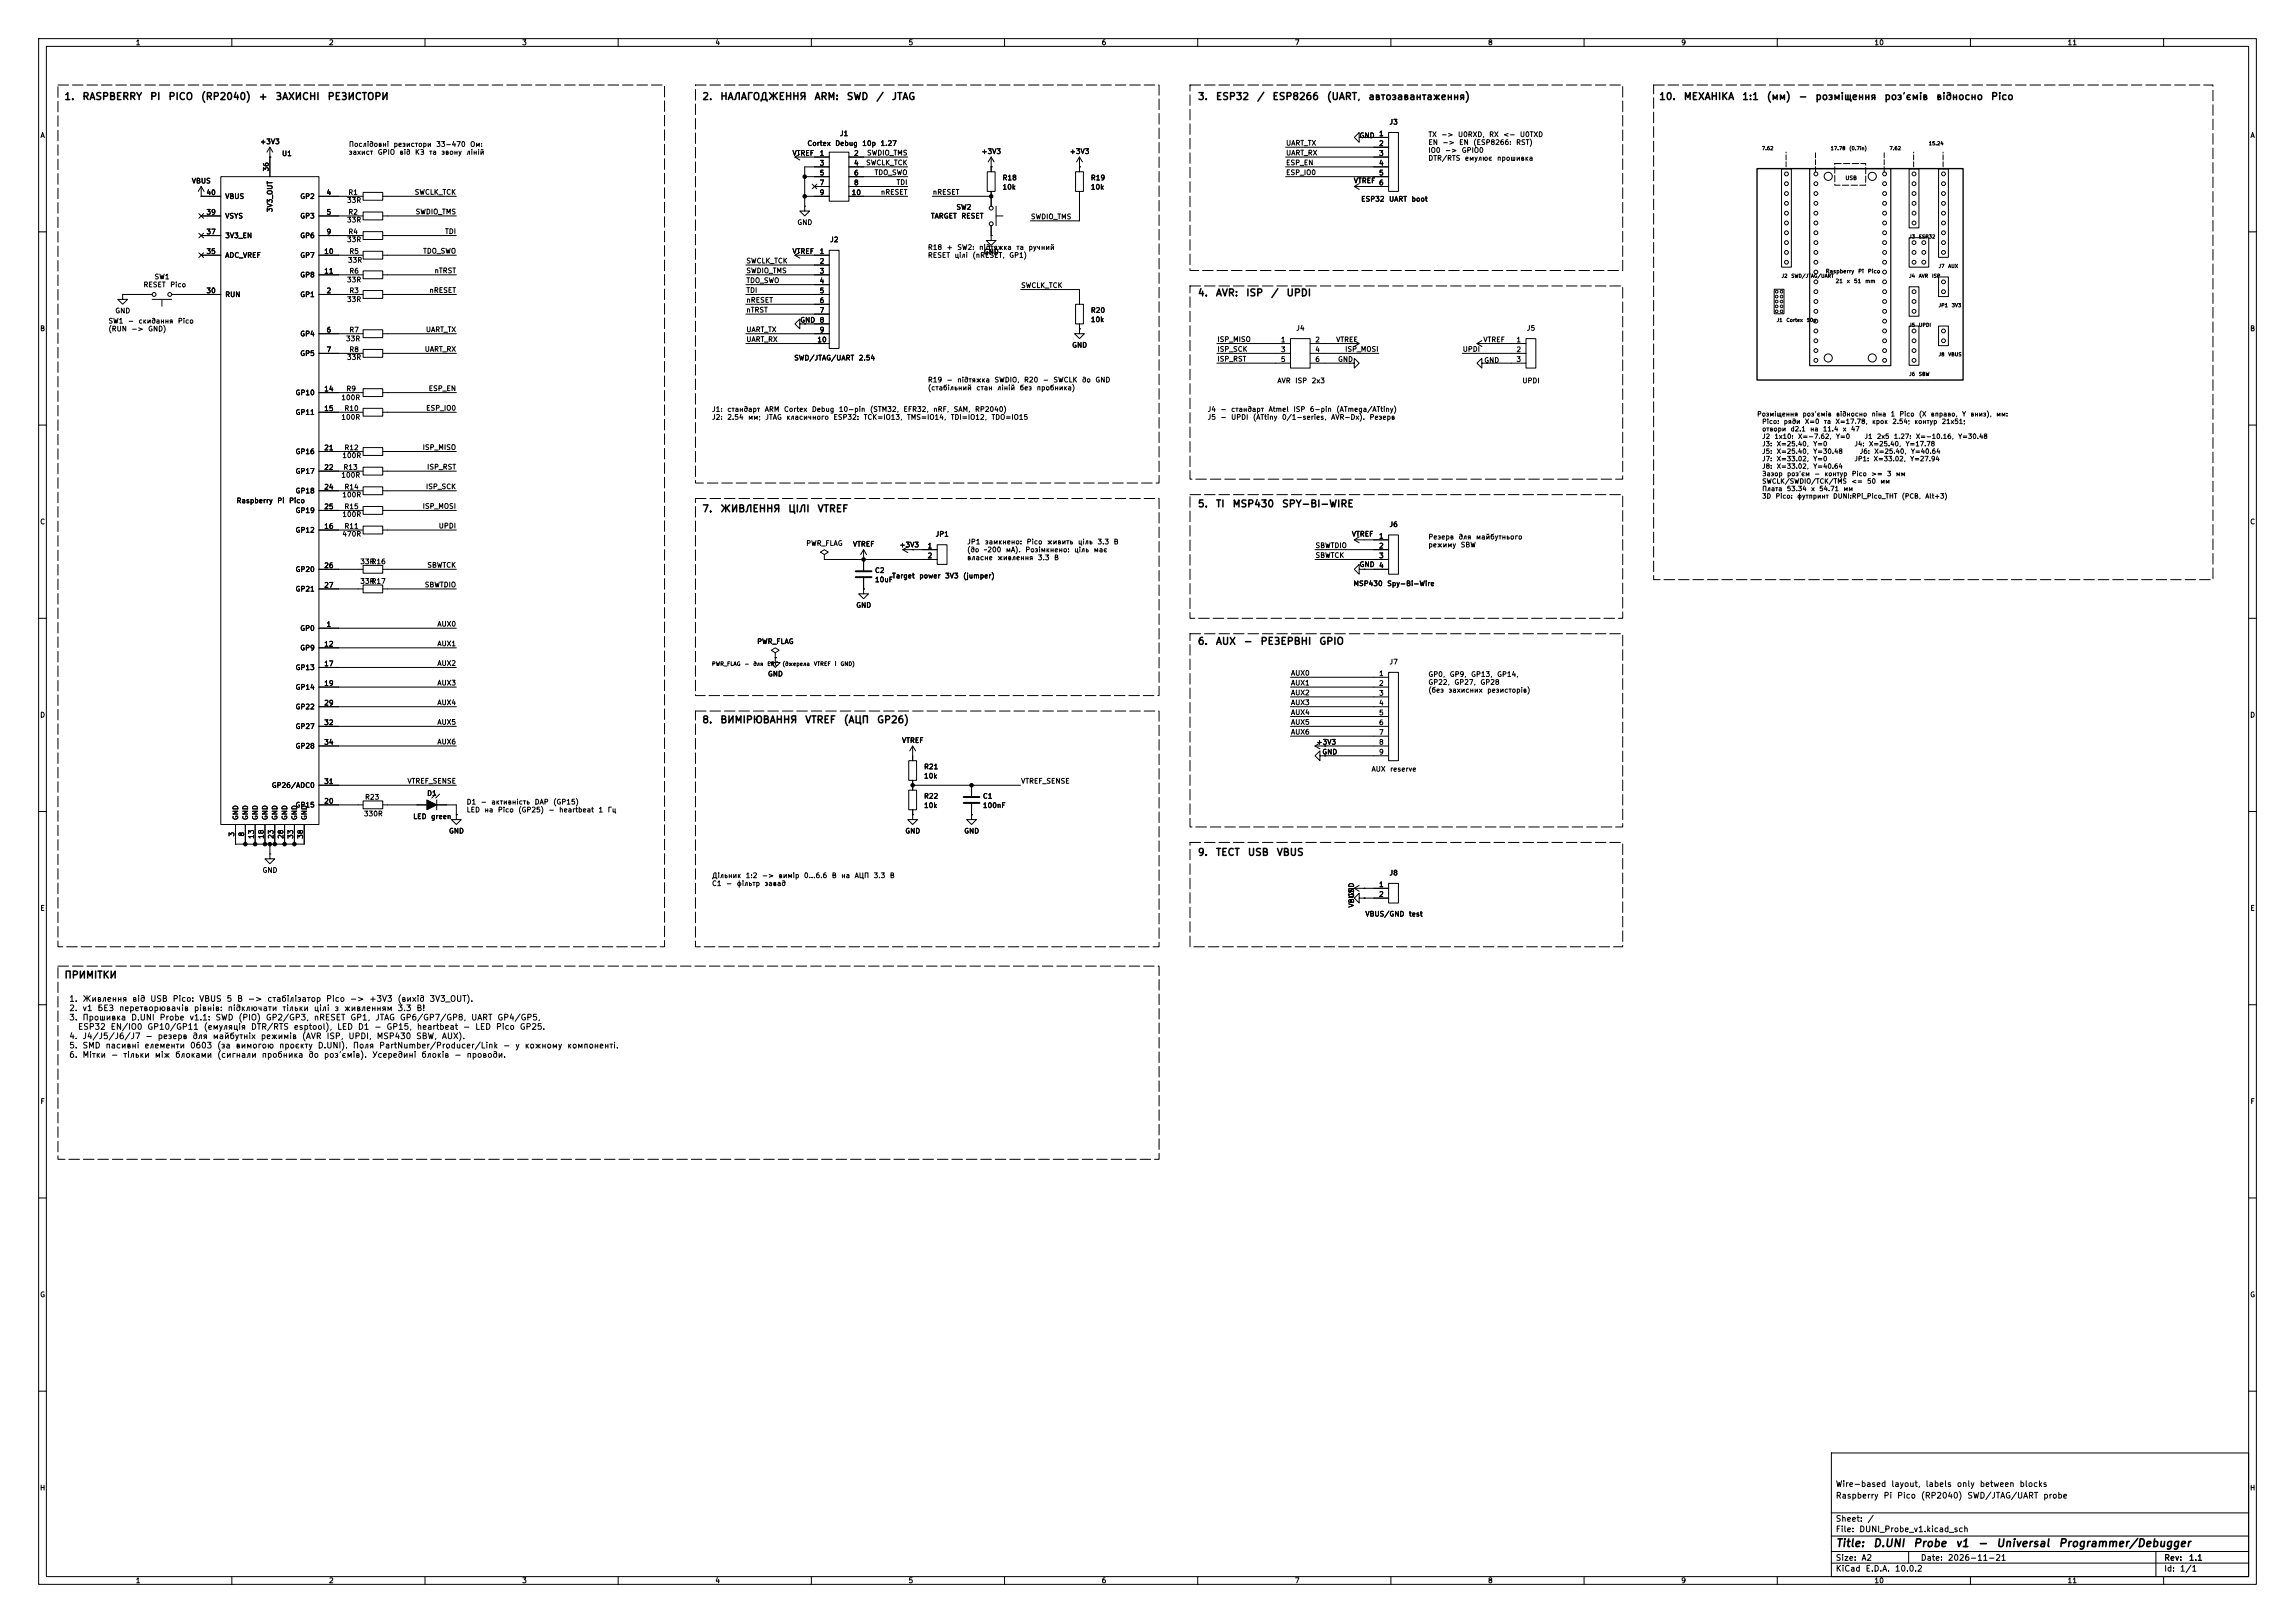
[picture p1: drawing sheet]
<svg xmlns="http://www.w3.org/2000/svg" width="594mm" height="420mm" viewBox="0 0 594 420" stroke-linecap="round" stroke-linejoin="round" font-family="sans-serif">
<defs><g id="words">
<g font-size="2">
<text x="475" y="400.8">Title:</text>
<text x="484.7" y="400.8">D.UNI</text>
<text x="495.1" y="400.8">Probe</text>
<text x="506" y="400.8">v1</text>
<text x="511.7" y="400.8">-</text>
<text x="516.5" y="400.8">Universal</text>
<text x="532.7" y="400.8">Programmer/Debugger</text>
</g>
<g font-size="1.8">
<text x="16.5" y="26.3">1.</text>
<text x="21.2" y="26.3">RASPBERRY</text>
<text x="38.7" y="26.3">PI</text>
<text x="43.4" y="26.3">PICO</text>
<text x="51.9" y="26.3">(RP2040)</text>
<text x="66.8" y="26.3">+</text>
<text x="71.1" y="26.3">ЗАХИСНІ</text>
<text x="84.6" y="26.3">РЕЗИСТОРИ</text>
<text x="181.6" y="26.3">2.</text>
<text x="186.3" y="26.3">НАЛАГОДЖЕННЯ</text>
<text x="210.6" y="26.3">ARM:</text>
<text x="219" y="26.3">SWD</text>
<text x="226.7" y="26.3">/</text>
<text x="230.6" y="26.3">JTAG</text>
<text x="309.9" y="26.3">3.</text>
<text x="314.5" y="26.3">ESP32</text>
<text x="325.2" y="26.3">/</text>
<text x="329.2" y="26.3">ESP8266</text>
<text x="343.3" y="26.3">(UART,</text>
<text x="354" y="26.3">автозавантаження)</text>
<text x="429.3" y="26.3">10.</text>
<text x="435.6" y="26.3">МЕХАНІКА</text>
<text x="450.8" y="26.3">1:1</text>
<text x="457.1" y="26.3">(мм)</text>
<text x="465.4" y="26.3">-</text>
<text x="469.7" y="26.3">розміщення</text>
<text x="487.6" y="26.3">роз'ємів</text>
<text x="501" y="26.3">відносно</text>
<text x="515.2" y="26.3">Pico</text>
<text x="309.9" y="77.1">4.</text>
<text x="314.5" y="77.1">AVR:</text>
<text x="322.4" y="77.1">ISP</text>
<text x="328.8" y="77.1">/</text>
<text x="332.8" y="77.1">UPDI</text>
<text x="309.9" y="131.7">5.</text>
<text x="314.5" y="131.7">TI</text>
<text x="318.9" y="131.7">MSP430</text>
<text x="331.7" y="131.7">SPY-BI-WIRE</text>
<text x="181.6" y="133">7.</text>
<text x="186.3" y="133">ЖИВЛЕННЯ</text>
<text x="203.9" y="133">ЦІЛІ</text>
<text x="211.5" y="133">VTREF</text>
<text x="309.9" y="167.3">6.</text>
<text x="314.5" y="167.3">AUX</text>
<text x="321.8" y="167.3">-</text>
<text x="326.1" y="167.3">РЕЗЕРВНІ</text>
<text x="341.3" y="167.3">GPIO</text>
<text x="181.6" y="187.6">8.</text>
<text x="186.3" y="187.6">ВИМІРЮВАННЯ</text>
<text x="208.2" y="187.6">VTREF</text>
<text x="218.2" y="187.6">(АЦП</text>
<text x="226.8" y="187.6">GP26)</text>
<text x="309.9" y="221.9">9.</text>
<text x="314.5" y="221.9">ТЕСТ</text>
<text x="322.8" y="221.9">USB</text>
<text x="330.3" y="221.9">VBUS</text>
<text x="16.5" y="253.6">ПРИМІТКИ</text>
</g>
<g font-size="1.5">
<text x="17.8" y="259.6">1.</text>
<text x="17.8" y="262">2.</text>
<text x="21.2" y="259.6">Живлення</text>
<text x="21.2" y="262">v1</text>
<text x="25.1" y="262">БЕЗ</text>
<text x="30.7" y="262">перетворювачів</text>
<text x="34.1" y="259.6">від</text>
<text x="38.8" y="259.6">USB</text>
<text x="44.6" y="259.6">Pico:</text>
<text x="50.1" y="262">рівнів:</text>
<text x="51.4" y="259.6">VBUS</text>
<text x="58.5" y="259.6">5</text>
<text x="58.8" y="262">підключати</text>
<text x="61.2" y="259.6">В</text>
<text x="64" y="259.6">-&gt;</text>
<text x="69.1" y="259.6">стабілізатор</text>
<text x="72.9" y="262">тільки</text>
<text x="81.1" y="262">цілі</text>
<text x="84.3" y="259.6">Pico</text>
<text x="86.5" y="262">з</text>
<text x="88.9" y="262">живленням</text>
<text x="90.4" y="259.6">-&gt;</text>
<text x="95.5" y="259.6">+3V3</text>
<text x="102.8" y="259.6">(вихід</text>
<text x="102.8" y="262">3.3</text>
<text x="107.7" y="262">В!</text>
<text x="111.1" y="259.6">3V3_OUT).</text>
<text x="17.8" y="264.4">3.</text>
<text x="17.8" y="269.2">4.</text>
<text x="20.1" y="266.8">ESP32</text>
<text x="21.2" y="264.4">Прошивка</text>
<text x="21.2" y="269.2">J4/J5/J6/J7</text>
<text x="28.5" y="266.8">EN/IO0</text>
<text x="33.8" y="264.4">D.UNI</text>
<text x="37.5" y="269.2">-</text>
<text x="38" y="266.8">GP10/GP11</text>
<text x="40.7" y="269.2">резерв</text>
<text x="41.2" y="264.4">Probe</text>
<text x="48.9" y="264.4">v1.1:</text>
<text x="49.7" y="269.2">для</text>
<text x="52.6" y="266.8">(емуляція</text>
<text x="54.9" y="269.2">майбутніх</text>
<text x="55.6" y="264.4">SWD</text>
<text x="61.6" y="264.4">(PIO)</text>
<text x="64.8" y="266.8">DTR/RTS</text>
<text x="67.4" y="269.2">режимів</text>
<text x="68.7" y="264.4">GP2/GP3,</text>
<text x="75.9" y="266.8">esptool),</text>
<text x="78" y="269.2">(AVR</text>
<text x="81.1" y="264.4">nRESET</text>
<text x="84.4" y="269.2">ISP,</text>
<text x="87.1" y="266.8">LED</text>
<text x="90.1" y="269.2">UPDI,</text>
<text x="90.6" y="264.4">GP1,</text>
<text x="92.5" y="266.8">D1</text>
<text x="96.7" y="266.8">-</text>
<text x="97" y="264.4">JTAG</text>
<text x="97.4" y="269.2">MSP430</text>
<text x="99.9" y="266.8">GP15,</text>
<text x="103.4" y="264.4">GP6/GP7/GP8,</text>
<text x="107.6" y="269.2">SBW,</text>
<text x="107.8" y="266.8">heartbeat</text>
<text x="114.2" y="269.2">AUX).</text>
<text x="119.7" y="266.8">-</text>
<text x="121.8" y="264.4">UART</text>
<text x="122.9" y="266.8">LED</text>
<text x="128.2" y="266.8">Pico</text>
<text x="128.6" y="264.4">GP4/GP5,</text>
<text x="134.4" y="266.8">GP25.</text>
<text x="17.8" y="271.7">5.</text>
<text x="17.8" y="274.1">6.</text>
<text x="21.2" y="271.7">SMD</text>
<text x="21.2" y="274.1">Мітки</text>
<text x="27.2" y="271.7">пасивні</text>
<text x="28.6" y="274.1">-</text>
<text x="31.8" y="274.1">тільки</text>
<text x="37.3" y="271.7">елементи</text>
<text x="39.9" y="274.1">між</text>
<text x="45.2" y="274.1">блоками</text>
<text x="49.1" y="271.7">0603</text>
<text x="56.1" y="271.7">(за</text>
<text x="56.1" y="274.1">(сигнали</text>
<text x="60.9" y="271.7">вимогою</text>
<text x="67.6" y="274.1">пробника</text>
<text x="72.1" y="271.7">проєкту</text>
<text x="79.7" y="274.1">до</text>
<text x="82.1" y="271.7">D.UNI).</text>
<text x="83.7" y="274.1">роз'ємів).</text>
<text x="91.2" y="271.7">Поля</text>
<text x="96.1" y="274.1">Усередині</text>
<text x="98" y="271.7">PartNumber/Producer/Link</text>
<text x="108.9" y="274.1">блоків</text>
<text x="117.5" y="274.1">-</text>
<text x="120.6" y="274.1">проводи.</text>
<text x="130.1" y="271.7">-</text>
<text x="133.2" y="271.7">у</text>
<text x="135.7" y="271.7">кожному</text>
<text x="146.7" y="271.7">компоненті.</text>
<text x="475" y="388.1">Raspberry</text>
<text x="475" y="385.1">Wire-based</text>
<text x="487.4" y="388.1">Pi</text>
<text x="489.4" y="385.1">layout,</text>
<text x="490.9" y="388.1">Pico</text>
<text x="497" y="388.1">(RP2040)</text>
<text x="498.2" y="385.1">labels</text>
<text x="506.3" y="385.1">only</text>
<text x="509.1" y="388.1">SWD/JTAG/UART</text>
<text x="512.3" y="385.1">between</text>
<text x="522.6" y="385.1">blocks</text>
<text x="528.7" y="388.1">probe</text>
<text x="475" y="394.1">Sheet:</text>
<text x="483.2" y="394.1">/</text>
<text x="475" y="396.8">File:</text>
<text x="481.1" y="396.8">DUNI_Probe_v1.kicad_sch</text>
<text x="475" y="407">KiCad</text>
<text x="475" y="404.2">Size:</text>
<text x="481.7" y="404.2">A2</text>
<text x="482.7" y="407">E.D.A.</text>
<text x="490.3" y="407">10.0.2</text>
<text x="497" y="404.2">Date:</text>
<text x="504" y="404.2">2026-11-21</text>
<text x="560" y="404.2">Rev:</text>
<text x="560" y="407">Id:</text>
<text x="564.1" y="407">1/1</text>
<text x="566.4" y="404.2">1.1</text>
</g>
<g font-size="1.3">
<text x="35" y="12">1</text>
<text x="85" y="12">2</text>
<text x="135" y="12">3</text>
<text x="185" y="12">4</text>
<text x="235" y="12">5</text>
<text x="285" y="12">6</text>
<text x="335" y="12">7</text>
<text x="385" y="12">8</text>
<text x="435" y="12">9</text>
<text x="485" y="12">10</text>
<text x="535" y="12">11</text>
<text x="10.3" y="36">A</text>
<text x="217.2" y="35.5">J1</text>
<text x="356.8" y="35.5">1</text>
<text x="359.5" y="32.5">J3</text>
<text x="369.6" y="35.8">TX</text>
<text x="372.9" y="35.8">-&gt;</text>
<text x="377.2" y="35.8">U0RXD,</text>
<text x="385.3" y="35.8">RX</text>
<text x="388.9" y="35.8">&lt;-</text>
<text x="393.3" y="35.8">U0TXD</text>
<text x="582.3" y="36">A</text>
<text x="67.2" y="37.6">+3V3</text>
<text x="72.9" y="40.7">U1</text>
<text x="90.2" y="38.3">Послідовні</text>
<text x="90.2" y="40.3">захист</text>
<text x="97.6" y="40.3">GPIO</text>
<text x="101.7" y="38.3">резистори</text>
<text x="103.3" y="40.3">від</text>
<text x="107.3" y="40.3">КЗ</text>
<text x="110.9" y="40.3">та</text>
<text x="112.8" y="38.3">33-470</text>
<text x="114.1" y="40.3">звону</text>
<text x="120.6" y="40.3">ліній</text>
<text x="121.6" y="38.3">Ом:</text>
<text x="205" y="40.6">VTREF</text>
<text x="208.8" y="38.1">Cortex</text>
<text x="212" y="40.6">1</text>
<text x="216.1" y="38.1">Debug</text>
<text x="220.9" y="40.6">2</text>
<text x="223" y="38.1">10p</text>
<text x="224.3" y="40.5">SWDIO_TMS</text>
<text x="227.8" y="38.1">1.27</text>
<text x="253.9" y="40.2">+3V3</text>
<text x="276.8" y="40.2">+3V3</text>
<text x="332.7" y="38">UART_TX</text>
<text x="332.7" y="40.5">UART_RX</text>
<text x="351.8" y="36">GND</text>
<text x="356.8" y="38.1">2</text>
<text x="356.8" y="40.6">3</text>
<text x="369.6" y="37.8">EN</text>
<text x="369.6" y="39.8">IO0</text>
<text x="369.6" y="41.9">DTR/RTS</text>
<text x="373.2" y="37.8">-&gt;</text>
<text x="373.9" y="39.8">-&gt;</text>
<text x="377.5" y="37.8">EN</text>
<text x="378.2" y="39.8">GPIO0</text>
<text x="379" y="41.9">емулює</text>
<text x="381.2" y="37.8">(ESP8266:</text>
<text x="387.3" y="41.9">прошивка</text>
<text x="392.3" y="37.8">RST)</text>
<text x="49.5" y="47.8">VBUS</text>
<text x="69.8" y="44.5" transform="rotate(-90 69.8 44.5)">36</text>
<text x="212" y="43.2">3</text>
<text x="212" y="45.7">5</text>
<text x="220.9" y="43.2">4</text>
<text x="220.9" y="45.7">6</text>
<text x="224" y="43.1">SWCLK_TCK</text>
<text x="226.2" y="45.6">TDO_SWO</text>
<text x="259.3" y="47">R18</text>
<text x="282.2" y="47">R19</text>
<text x="332.7" y="43.1">ESP_EN</text>
<text x="332.7" y="45.6">ESP_IO0</text>
<text x="350.3" y="47.7">VTREF</text>
<text x="356.8" y="43.2">4</text>
<text x="356.8" y="45.7">5</text>
<text x="53.3" y="50.8">40</text>
<text x="58.2" y="51.8">VBUS</text>
<text x="77.6" y="51.8">GP2</text>
<text x="84.4" y="50.8">4</text>
<text x="89.7" y="52.8">33R</text>
<text x="90" y="50.8">R1</text>
<text x="107.2" y="50.7">SWCLK_TCK</text>
<text x="212" y="48.2">7</text>
<text x="212" y="50.8">9</text>
<text x="220.3" y="50.8">10</text>
<text x="220.9" y="48.2">8</text>
<text x="227.9" y="50.7">nRESET</text>
<text x="231.9" y="48.1">TDI</text>
<text x="241.3" y="50.7">nRESET</text>
<text x="259.3" y="49.4">10k</text>
<text x="282.2" y="49.4">10k</text>
<text x="352.2" y="52.5">ESP32</text>
<text x="356.8" y="48.2">6</text>
<text x="359.4" y="52.5">UART</text>
<text x="365.2" y="52.5">boot</text>
<text x="53.3" y="55.9">39</text>
<text x="58.2" y="56.9">VSYS</text>
<text x="70.8" y="55" transform="rotate(-90 70.8 55)">3V3_OUT</text>
<text x="77.6" y="56.9">GP3</text>
<text x="84.4" y="55.9">5</text>
<text x="89.7" y="57.9">33R</text>
<text x="90" y="55.8">R2</text>
<text x="107.4" y="55.8">SWDIO_TMS</text>
<text x="206.2" y="58.5">GND</text>
<text x="240.8" y="56.9">TARGET</text>
<text x="247.4" y="54.6">SW2</text>
<text x="248.7" y="56.9">RESET</text>
<text x="266.7" y="57">SWDIO_TMS</text>
<text x="53.3" y="60.9">37</text>
<text x="58.2" y="61.9">3V3_EN</text>
<text x="77.6" y="61.9">GP6</text>
<text x="84.4" y="60.9">9</text>
<text x="89.7" y="62.9">33R</text>
<text x="90" y="60.9">R4</text>
<text x="90.3" y="66">R5</text>
<text x="109.4" y="65.9">TDO_SWO</text>
<text x="115.1" y="60.8">TDI</text>
<text x="205" y="66">VTREF</text>
<text x="214.7" y="63">J2</text>
<text x="240" y="65">R18</text>
<text x="244.9" y="65">+</text>
<text x="247.6" y="65">SW2:</text>
<text x="253.3" y="65">підтяжка</text>
<text x="262.9" y="65">та</text>
<text x="266.1" y="65">ручний</text>
<text x="53.3" y="66">35</text>
<text x="58.2" y="67">ADC_VREF</text>
<text x="77.6" y="67">GP7</text>
<text x="83.8" y="66">10</text>
<text x="83.8" y="71.1">11</text>
<text x="89.9" y="68.3">33R</text>
<text x="90.3" y="71.1">R6</text>
<text x="112.3" y="71">nTRST</text>
<text x="193" y="68.5">SWCLK_TCK</text>
<text x="193" y="71">SWDIO_TMS</text>
<text x="212" y="66">1</text>
<text x="212" y="68.6">2</text>
<text x="212" y="71.1">3</text>
<text x="240" y="67">RESET</text>
<text x="246.9" y="67">цілі</text>
<text x="251.6" y="67">(nRESET,</text>
<text x="254.5" y="66.1">GND</text>
<text x="261.1" y="67">GP1)</text>
<text x="37" y="74.6">RESET</text>
<text x="39.9" y="72.6">SW1</text>
<text x="43.9" y="74.6">Pico</text>
<text x="53.3" y="76.2">30</text>
<text x="58.2" y="77.2">RUN</text>
<text x="77.6" y="77.2">GP1</text>
<text x="77.6" y="72.1">GP8</text>
<text x="84.4" y="76.2">2</text>
<text x="89.7" y="73.4">33R</text>
<text x="90.3" y="76.2">R3</text>
<text x="111" y="76.1">nRESET</text>
<text x="193" y="73.5">TDO_SWO</text>
<text x="193" y="76.1">TDI</text>
<text x="212" y="73.6">4</text>
<text x="212" y="76.2">5</text>
<text x="264.2" y="74.8">SWCLK_TCK</text>
<text x="29.7" y="81.4">GND</text>
<text x="89.7" y="78.4">33R</text>
<text x="193" y="81.2">nTRST</text>
<text x="193" y="78.6">nRESET</text>
<text x="207" y="83.8">GND</text>
<text x="212" y="78.7">6</text>
<text x="212" y="81.3">7</text>
<text x="212" y="83.8">8</text>
<text x="282.2" y="83.7">10k</text>
<text x="282.2" y="81.3">R20</text>
<text x="10.3" y="86">B</text>
<text x="27.9" y="84">SW1</text>
<text x="27.9" y="86.1">(RUN</text>
<text x="33" y="84">-</text>
<text x="33.9" y="86.1">-&gt;</text>
<text x="35.7" y="84">скидання</text>
<text x="38.2" y="86.1">GND)</text>
<text x="45.9" y="84">Pico</text>
<text x="77.6" y="87.3">GP4</text>
<text x="84.4" y="86.3">6</text>
<text x="89.4" y="88.6">33R</text>
<text x="90.3" y="86.3">R7</text>
<text x="110.1" y="86.2">UART_TX</text>
<text x="193" y="86.2">UART_TX</text>
<text x="193" y="88.8">UART_RX</text>
<text x="211.4" y="88.9">10</text>
<text x="212" y="86.3">9</text>
<text x="315" y="88.8">ISP_MISO</text>
<text x="331.4" y="88.9">1</text>
<text x="335.4" y="85.9">J4</text>
<text x="340.3" y="88.9">2</text>
<text x="345.7" y="88.9">VTREF</text>
<text x="383.8" y="88.9">VTREF</text>
<text x="392.4" y="88.9">1</text>
<text x="395" y="85.9">J5</text>
<text x="582.3" y="86">B</text>
<text x="77.6" y="92.4">GP5</text>
<text x="84.4" y="91.4">7</text>
<text x="89.7" y="93.4">33R</text>
<text x="90.3" y="91.4">R8</text>
<text x="109.8" y="91.3">UART_RX</text>
<text x="205.4" y="93.6">SWD/JTAG/UART</text>
<text x="222.1" y="93.6">2.54</text>
<text x="277.4" y="90.3">GND</text>
<text x="315" y="93.9">ISP_RST</text>
<text x="315" y="91.3">ISP_SCK</text>
<text x="331.4" y="91.4">3</text>
<text x="331.4" y="94">5</text>
<text x="340.3" y="91.4">4</text>
<text x="340.3" y="94">6</text>
<text x="346.2" y="93.9">GND</text>
<text x="348" y="91.3">ISP_MOSI</text>
<text x="378.5" y="91.3">UPDI</text>
<text x="384" y="94.2">GND</text>
<text x="392.4" y="91.4">2</text>
<text x="392.4" y="94">3</text>
<text x="83.8" y="101.6">14</text>
<text x="89.5" y="101.6">R9</text>
<text x="110.8" y="101.5">ESP_EN</text>
<text x="240" y="99.3">R19</text>
<text x="240" y="101.3">(стабільний</text>
<text x="244.9" y="99.3">-</text>
<text x="247.6" y="99.3">підтяжка</text>
<text x="252.6" y="101.3">стан</text>
<text x="257.3" y="99.3">SWDIO,</text>
<text x="258" y="101.3">ліній</text>
<text x="263.8" y="101.3">без</text>
<text x="264.9" y="99.3">R20</text>
<text x="268.2" y="101.3">пробника)</text>
<text x="269.8" y="99.3">-</text>
<text x="272.5" y="99.3">SWCLK</text>
<text x="279.9" y="99.3">до</text>
<text x="283.4" y="99.3">GND</text>
<text x="330.5" y="99.5">AVR</text>
<text x="335.1" y="99.5">ISP</text>
<text x="339.4" y="99.5">2x3</text>
<text x="393.9" y="99.5">UPDI</text>
<text x="76.4" y="102.6">GP10</text>
<text x="76.4" y="107.7">GP11</text>
<text x="83.8" y="106.7">15</text>
<text x="88.2" y="103.8">100R</text>
<text x="89" y="106.6">R10</text>
<text x="110.2" y="106.6">ESP_IO0</text>
<text x="184.1" y="106.9">J1:</text>
<text x="188.1" y="106.9">стандарт</text>
<text x="197.8" y="106.9">ARM</text>
<text x="202.8" y="106.9">Cortex</text>
<text x="210" y="106.9">Debug</text>
<text x="217" y="106.9">10-pin</text>
<text x="225" y="106.9">(STM32,</text>
<text x="233.7" y="106.9">EFR32,</text>
<text x="241.4" y="106.9">nRF,</text>
<text x="246.7" y="106.9">SAM,</text>
<text x="252.2" y="106.9">RP2040)</text>
<text x="312.4" y="106.9">J4</text>
<text x="315.8" y="106.9">-</text>
<text x="318.5" y="106.9">стандарт</text>
<text x="328.2" y="106.9">Atmel</text>
<text x="334.6" y="106.9">ISP</text>
<text x="338.9" y="106.9">6-pin</text>
<text x="345.8" y="106.9">(ATmega/ATtiny)</text>
<text x="88.2" y="108.9">100R</text>
<text x="184.1" y="108.9">J2:</text>
<text x="188.1" y="108.9">2.54</text>
<text x="193.5" y="108.9">мм;</text>
<text x="197.9" y="108.9">JTAG</text>
<text x="203.4" y="108.9">класичного</text>
<text x="215.6" y="108.9">ESP32:</text>
<text x="223.4" y="108.9">TCK=IO13,</text>
<text x="234.6" y="108.9">TMS=IO14,</text>
<text x="245.9" y="108.9">TDI=IO12,</text>
<text x="256.5" y="108.9">TDO=IO15</text>
<text x="312.4" y="108.9">J5</text>
<text x="315.8" y="108.9">-</text>
<text x="318.5" y="108.9">UPDI</text>
<text x="324.2" y="108.9">(ATtiny</text>
<text x="331.7" y="108.9">0/1-series,</text>
<text x="344.4" y="108.9">AVR-Dx).</text>
<text x="354.3" y="108.9">Резерв</text>
<text x="76.4" y="117.8">GP16</text>
<text x="83.8" y="116.8">21</text>
<text x="88.5" y="118.8">100R</text>
<text x="89" y="116.8">R12</text>
<text x="109.3" y="116.7">ISP_MISO</text>
<text x="76.4" y="122.9">GP17</text>
<text x="83.8" y="121.9">22</text>
<text x="88.2" y="123.9">100R</text>
<text x="88.8" y="121.9">R13</text>
<text x="110.4" y="121.8">ISP_RST</text>
<text x="61.1" y="130.5">Raspberry</text>
<text x="71.6" y="130.5">Pi</text>
<text x="74.7" y="130.5">Pico</text>
<text x="76.4" y="128">GP18</text>
<text x="83.8" y="127">24</text>
<text x="88.5" y="129">100R</text>
<text x="89" y="127">R14</text>
<text x="109.3" y="132">ISP_MOSI</text>
<text x="110.1" y="126.9">ISP_SCK</text>
<text x="10.3" y="136">C</text>
<text x="76.4" y="133.1">GP19</text>
<text x="83.8" y="137.1">16</text>
<text x="83.8" y="132.1">25</text>
<text x="88.5" y="134.1">100R</text>
<text x="89" y="137.1">R11</text>
<text x="89" y="132">R15</text>
<text x="113.4" y="137">UPDI</text>
<text x="359.5" y="136.7">J6</text>
<text x="582.3" y="136">C</text>
<text x="76.4" y="138.1">GP12</text>
<text x="88.5" y="139.1">470R</text>
<text x="208.5" y="141.6">PWR_FLAG</text>
<text x="220.6" y="141.8">VTREF</text>
<text x="232.7" y="141.9">+3V3</text>
<text x="240" y="142.2">1</text>
<text x="242" y="139.2">JP1</text>
<text x="250.2" y="141.2">JP1</text>
<text x="250.2" y="143.2">(до</text>
<text x="254.5" y="143.2">~200</text>
<text x="254.8" y="141.2">замкнено:</text>
<text x="260.2" y="143.2">мА).</text>
<text x="265.3" y="143.2">Розімкнено:</text>
<text x="265.6" y="141.2">Pico</text>
<text x="270.9" y="141.2">живить</text>
<text x="277.9" y="143.2">ціль</text>
<text x="278.9" y="141.2">ціль</text>
<text x="283" y="143.2">має</text>
<text x="283.9" y="141.2">3.3</text>
<text x="288.1" y="141.2">В</text>
<text x="340.4" y="142.1">SBWTDIO</text>
<text x="349.8" y="139.1">VTREF</text>
<text x="356.8" y="139.7">1</text>
<text x="356.8" y="142.2">2</text>
<text x="369.6" y="139.9">Резерв</text>
<text x="369.6" y="141.9">режиму</text>
<text x="377.4" y="139.9">для</text>
<text x="377.9" y="141.9">SBW</text>
<text x="381.9" y="139.9">майбутнього</text>
<text x="76.4" y="148.3">GP20</text>
<text x="83.8" y="147.3">26</text>
<text x="93.1" y="146.3">33R</text>
<text x="96" y="146.3">R16</text>
<text x="110.5" y="147.2">SBWTCK</text>
<text x="226.3" y="148.6">C2</text>
<text x="230.8" y="150">Target</text>
<text x="237.8" y="150">power</text>
<text x="240" y="144.8">2</text>
<text x="244.5" y="150">3V3</text>
<text x="249.2" y="150">(jumper)</text>
<text x="250.2" y="145.3">власне</text>
<text x="258" y="145.3">живлення</text>
<text x="268.5" y="145.3">3.3</text>
<text x="272.7" y="145.3">В</text>
<text x="340.4" y="144.7">SBWTCK</text>
<text x="351.8" y="147">GND</text>
<text x="356.8" y="144.8">3</text>
<text x="356.8" y="147.3">4</text>
<text x="76.4" y="153.4">GP21</text>
<text x="83.8" y="152.4">27</text>
<text x="93.1" y="151.4">33R</text>
<text x="96" y="151.4">R17</text>
<text x="109.8" y="152.3">SBWTDIO</text>
<text x="226.3" y="151">10uF</text>
<text x="350.2" y="152">MSP430</text>
<text x="358.9" y="152">Spy-Bi-Wire</text>
<text x="221.5" y="157.6">GND</text>
<text x="77.6" y="163.5">GP0</text>
<text x="83.8" y="167.6">12</text>
<text x="84.4" y="162.5">1</text>
<text x="113.1" y="167.5">AUX1</text>
<text x="113.1" y="162.4">AUX0</text>
<text x="195.8" y="167">PWR_FLAG</text>
<text x="76.4" y="173.7">GP13</text>
<text x="77.6" y="168.6">GP9</text>
<text x="83.8" y="172.7">17</text>
<text x="113.1" y="172.6">AUX2</text>
<text x="359.5" y="172.2">J7</text>
<text x="76.4" y="178.8">GP14</text>
<text x="83.8" y="177.8">19</text>
<text x="113.1" y="177.7">AUX3</text>
<text x="198.6" y="175.4">GND</text>
<text x="334" y="177.7">AUX1</text>
<text x="334" y="175.1">AUX0</text>
<text x="356.8" y="175.2">1</text>
<text x="356.8" y="177.8">2</text>
<text x="369.6" y="175.5">GP0,</text>
<text x="369.6" y="177.5">GP22,</text>
<text x="369.6" y="179.5">(без</text>
<text x="374.8" y="179.5">захисних</text>
<text x="375.1" y="175.5">GP9,</text>
<text x="376.3" y="177.5">GP27,</text>
<text x="380.6" y="175.5">GP13,</text>
<text x="383" y="177.5">GP28</text>
<text x="384.8" y="179.5">резисторів)</text>
<text x="387.4" y="175.5">GP14,</text>
<text x="10.3" y="186">D</text>
<text x="76.4" y="183.9">GP22</text>
<text x="83.8" y="182.9">29</text>
<text x="113.1" y="182.8">AUX4</text>
<text x="334" y="180.2">AUX2</text>
<text x="334" y="182.8">AUX3</text>
<text x="334" y="185.3">AUX4</text>
<text x="356.8" y="180.3">3</text>
<text x="356.8" y="182.9">4</text>
<text x="356.8" y="185.4">5</text>
<text x="582.3" y="186">D</text>
<text x="76.4" y="188.9">GP27</text>
<text x="83.8" y="187.9">32</text>
<text x="113.1" y="187.8">AUX5</text>
<text x="334" y="190.4">AUX6</text>
<text x="334" y="187.8">AUX5</text>
<text x="356.8" y="187.9">6</text>
<text x="356.8" y="190.5">7</text>
<text x="76.4" y="194">GP28</text>
<text x="83.8" y="193">34</text>
<text x="113.1" y="192.9">AUX6</text>
<text x="233.3" y="192.6">VTREF</text>
<text x="340.6" y="193">+3V3</text>
<text x="342.1" y="195.5">GND</text>
<text x="356.8" y="193">8</text>
<text x="356.8" y="195.6">9</text>
<text x="83.8" y="203.2">31</text>
<text x="105.3" y="203.1">VTREF_SENSE</text>
<text x="239" y="201.8">10k</text>
<text x="239" y="199.4">R21</text>
<text x="264.2" y="203.1">VTREF_SENSE</text>
<text x="354.9" y="200">AUX</text>
<text x="359.7" y="200">reserve</text>
<text x="70.2" y="204.2">GP26/ADC0</text>
<text x="76.4" y="209.3">GP15</text>
<text x="83.8" y="208.3">20</text>
<text x="94.3" y="207.2">R23</text>
<text x="110.4" y="206.3">D1</text>
<text x="120.6" y="208.5">D1</text>
<text x="124.3" y="208.5">-</text>
<text x="127" y="208.5">активність</text>
<text x="138.3" y="208.5">DAP</text>
<text x="143.1" y="208.5">(GP15)</text>
<text x="239" y="209.4">10k</text>
<text x="239" y="207">R22</text>
<text x="254.3" y="207">C1</text>
<text x="254.3" y="209.4">100nF</text>
<text x="61.9" y="212.3" transform="rotate(-90 61.9 212.3)">GND</text>
<text x="64.5" y="212.3" transform="rotate(-90 64.5 212.3)">GND</text>
<text x="67" y="212.3" transform="rotate(-90 67 212.3)">GND</text>
<text x="69.6" y="212.3" transform="rotate(-90 69.6 212.3)">GND</text>
<text x="72.1" y="212.3" transform="rotate(-90 72.1 212.3)">GND</text>
<text x="74.6" y="212.3" transform="rotate(-90 74.6 212.3)">GND</text>
<text x="77.2" y="212.3" transform="rotate(-90 77.2 212.3)">GND</text>
<text x="79.7" y="212.3" transform="rotate(-90 79.7 212.3)">GND</text>
<text x="94.1" y="211.5">330R</text>
<text x="106.8" y="212.3">LED</text>
<text x="111.4" y="212.3">green</text>
<text x="116.1" y="216">GND</text>
<text x="120.6" y="210.5">LED</text>
<text x="125.3" y="210.5">на</text>
<text x="128.7" y="210.5">Pico</text>
<text x="134" y="210.5">(GP25)</text>
<text x="141.8" y="210.5">-</text>
<text x="144.6" y="210.5">heartbeat</text>
<text x="154.8" y="210.5">1</text>
<text x="157.1" y="210.5">Гц</text>
<text x="234.2" y="216">GND</text>
<text x="249.4" y="216">GND</text>
<text x="60.9" y="216.6" transform="rotate(-90 60.9 216.6)">3</text>
<text x="63.5" y="216.6" transform="rotate(-90 63.5 216.6)">8</text>
<text x="66" y="217.2" transform="rotate(-90 66 217.2)">13</text>
<text x="68.6" y="217.2" transform="rotate(-90 68.6 217.2)">18</text>
<text x="71.1" y="217.2" transform="rotate(-90 71.1 217.2)">23</text>
<text x="73.6" y="217.2" transform="rotate(-90 73.6 217.2)">28</text>
<text x="76.2" y="217.2" transform="rotate(-90 76.2 217.2)">33</text>
<text x="78.7" y="217.2" transform="rotate(-90 78.7 217.2)">38</text>
<text x="67.8" y="226.2">GND</text>
<text x="184.1" y="227.5">Дільник</text>
<text x="192.9" y="227.5">1:2</text>
<text x="197.1" y="227.5">-&gt;</text>
<text x="201.4" y="227.5">вимір</text>
<text x="207.9" y="227.5">0...6.6</text>
<text x="215.2" y="227.5">В</text>
<text x="217.6" y="227.5">на</text>
<text x="221.1" y="227.5">АЦП</text>
<text x="226" y="227.5">3.3</text>
<text x="230.2" y="227.5">В</text>
<text x="359.5" y="226.8">J8</text>
<text x="184.1" y="229.6">C1</text>
<text x="187.8" y="229.6">-</text>
<text x="190.5" y="229.6">фільтр</text>
<text x="197.8" y="229.6">завад</text>
<text x="350.7" y="232.4" transform="rotate(-90 350.7 232.4)">GND</text>
<text x="356.8" y="229.8">1</text>
<text x="356.8" y="232.4">2</text>
<text x="10.3" y="236">E</text>
<text x="350.7" y="235" transform="rotate(-90 350.7 235)">VBUS</text>
<text x="353.3" y="237.5">VBUS/GND</text>
<text x="364.5" y="237.5">test</text>
<text x="582.3" y="236">E</text>
<text x="10.3" y="286">F</text>
<text x="582.3" y="286">F</text>
<text x="10.3" y="336">G</text>
<text x="582.3" y="336">G</text>
<text x="10.2" y="386">H</text>
<text x="582.2" y="386">H</text>
<text x="35" y="410">1</text>
<text x="85" y="410">2</text>
<text x="135" y="410">3</text>
<text x="185" y="410">4</text>
<text x="235" y="410">5</text>
<text x="285" y="410">6</text>
<text x="335" y="410">7</text>
<text x="385" y="410">8</text>
<text x="435" y="410">9</text>
<text x="485" y="410">10</text>
<text x="535" y="410">11</text>
</g>
<g font-size="1.2">
<text x="454.7" y="108.1">Розміщення</text>
<text x="456" y="110">Pico:</text>
<text x="456" y="111.9">отвори</text>
<text x="456" y="113.8">J2</text>
<text x="459.2" y="113.8">1x10:</text>
<text x="461.6" y="110">ряди</text>
<text x="463.3" y="111.9">d2.1</text>
<text x="465.3" y="113.8">X=-7.62,</text>
<text x="466.4" y="108.1">роз'ємів</text>
<text x="467" y="110">X=0</text>
<text x="468.4" y="111.9">на</text>
<text x="471.7" y="111.9">11.4</text>
<text x="471.9" y="110">та</text>
<text x="474.9" y="110">X=17.78,</text>
<text x="475.1" y="113.8">Y=0</text>
<text x="475.1" y="108.1">відносно</text>
<text x="476.8" y="111.9">x</text>
<text x="478.9" y="111.9">47</text>
<text x="482.5" y="113.8">J1</text>
<text x="484.3" y="108.1">піна</text>
<text x="484.4" y="110">крок</text>
<text x="485.7" y="113.8">2x5</text>
<text x="489.2" y="108.1">1</text>
<text x="489.7" y="110">2.54;</text>
<text x="490" y="113.8">1.27:</text>
<text x="491.5" y="108.1">Pico</text>
<text x="495.4" y="110">контур</text>
<text x="495.7" y="113.8">X=-10.16,</text>
<text x="496.5" y="108.1">(X</text>
<text x="499.6" y="108.1">вправо,</text>
<text x="502.4" y="110">21x51;</text>
<text x="506.7" y="113.8">Y=30.48</text>
<text x="507.7" y="108.1">Y</text>
<text x="509.9" y="108.1">вниз),</text>
<text x="516.5" y="108.1">мм:</text>
<text x="456" y="115.8">J3:</text>
<text x="456" y="117.7">J5:</text>
<text x="456" y="119.6">J7:</text>
<text x="459.7" y="115.8">X=25.40,</text>
<text x="459.7" y="117.7">X=25.40,</text>
<text x="459.7" y="119.6">X=33.02,</text>
<text x="469.2" y="115.8">Y=0</text>
<text x="469.2" y="117.7">Y=30.48</text>
<text x="469.2" y="119.6">Y=0</text>
<text x="479.8" y="115.8">J4:</text>
<text x="479.8" y="119.6">JP1:</text>
<text x="481.2" y="117.7">J6:</text>
<text x="483.6" y="115.8">X=25.40,</text>
<text x="484.8" y="119.6">X=33.02,</text>
<text x="485" y="117.7">X=25.40,</text>
<text x="493.1" y="115.8">Y=17.78</text>
<text x="494.3" y="119.6">Y=27.94</text>
<text x="494.5" y="117.7">Y=40.64</text>
<text x="456" y="121.6">J8:</text>
<text x="456" y="123.5">Зазор</text>
<text x="456" y="125.4">SWCLK/SWDIO/TCK/TMS</text>
<text x="459.7" y="121.6">X=33.02,</text>
<text x="462.4" y="123.5">роз'єм</text>
<text x="469.2" y="121.6">Y=40.64</text>
<text x="469.5" y="123.5">-</text>
<text x="472.1" y="123.5">контур</text>
<text x="479" y="125.4">&lt;=</text>
<text x="479.2" y="123.5">Pico</text>
<text x="483.1" y="125.4">50</text>
<text x="484.2" y="123.5">&gt;=</text>
<text x="486.6" y="125.4">мм</text>
<text x="488.3" y="123.5">3</text>
<text x="490.6" y="123.5">мм</text>
<text x="456" y="127.4">Плата</text>
<text x="456" y="129.3">3D</text>
<text x="459.4" y="129.3">Pico:</text>
<text x="462.4" y="127.4">53.34</text>
<text x="465" y="129.3">футпринт</text>
<text x="468.6" y="127.4">x</text>
<text x="470.7" y="127.4">54.71</text>
<text x="474.3" y="129.3">DUNI:RPi_Pico_THT</text>
<text x="477" y="127.4">мм</text>
<text x="492.1" y="129.3">(PCB,</text>
<text x="498.2" y="129.3">Alt+3)</text>
</g>
<g font-size="1">
<text x="477.5" y="46.8">USB</text>
<text x="472.4" y="71">Raspberry</text>
<text x="480.8" y="71">Pi</text>
<text x="483.3" y="71">Pico</text>
<text x="475" y="73.5">21</text>
<text x="477.9" y="73.5">x</text>
<text x="479.7" y="73.5">51</text>
<text x="482.7" y="73.5">mm</text>
<text x="184.1" y="172.6">PWR_FLAG</text>
<text x="192.6" y="172.6">-</text>
<text x="194.9" y="172.6">для</text>
<text x="198.5" y="172.6">ERC</text>
<text x="202.4" y="172.6">(джерела</text>
<text x="210.5" y="172.6">VTREF</text>
<text x="215.9" y="172.6">і</text>
<text x="217.4" y="172.6">GND)</text>
</g>
<g font-size=".9">
<text x="455.9" y="39.1">7.62</text>
<text x="473.7" y="39.1">17.78</text>
<text x="478.5" y="39.1">(0.7in)</text>
<text x="488.9" y="39.1">7.62</text>
<text x="499.1" y="37.8">15.24</text>
<text x="494" y="61.9">J3</text>
<text x="496.5" y="61.9">ESP32</text>
<text x="501.6" y="69.5">J7</text>
<text x="504.2" y="69.5">AUX</text>
<text x="461" y="72.1">J2</text>
<text x="463.5" y="72.1">SWD/JTAG/UART</text>
<text x="494" y="72.1">J4</text>
<text x="496.5" y="72.1">AVR</text>
<text x="499.9" y="72.1">ISP</text>
<text x="459.7" y="83.5">J1</text>
<text x="462.2" y="83.5">Cortex</text>
<text x="467.5" y="83.5">10p</text>
<text x="501.6" y="79.7">JP1</text>
<text x="505.1" y="79.7">3V3</text>
<text x="494" y="84.8">J5</text>
<text x="496.5" y="84.8">UPDI</text>
<text x="501.6" y="92.4">J8</text>
<text x="504.2" y="92.4">VBUS</text>
<text x="494" y="97.5">J6</text>
<text x="496.5" y="97.5">SBW</text>
</g>
</g></defs>
<g fill="none" stroke="#000" stroke-width=".26">
<path d="M10 10h574v400h-574zM12 12h570v396h-570zM60 10v2M110 10v2M160 10v2M210 10v2M260 10v2M310 10v2M360 10v2M410 10v2M460 10v2M510 10v2"/>
<path d="M560 10v2M69.8 38.1v7.6M69.8 38.1l-.7 1.3M69.8 38.1l.8 1.3M207 39.9l-1.3 .7 1.3 .8M214.6 39.4h5.1v12.7h-5.1zM332.7 38.1h26.7M351.8 35.6v-1.3l-1.3 1.3 1.3 1.2v-1.2h1.3M353.1 35.6h.1M353.1 35.6h6.3M359.4 34.3h2.5v15.2h-2.5zM51.5 55.3l1.2 1.2"/>
<path d="M52.1 50.8h.1M52.1 50.8h5M52.1 55.9h5M52.1 48.3l-.8 1.2M52.1 48.3l.7 1.2M52.1 48.3v2.5M52.7 55.3l-1.2 1.2M57.1 45.7h25.4v167.7h-25.4zM69.8 40.6h.1M82.5 50.8h11.5M82.5 55.9h11.5M94 59.9h5.1v2.1h-5.1z"/>
<path d="M94 54.9h5.1v2h-5.1zM94 49.8h5.1v2h-5.1zM99.1 50.8h19M99.1 55.9h19M205.7 40.6h8.9M208.3 53.3v1.3h1.2l-1.2 1.3-1.3-1.3h1.3M208.3 53.3h.1M208.3 50.8h6.3M208.3 45.7h6.3M210.2 47.7l1.2 1.2M210.8 48.3h3.8M211.4 47.7l-1.2 1.2"/>
<path d="M214.6 43.2h-6.3v10.1M219.7 50.8h15.2M219.7 40.6h15.2M219.7 43.2h15.2M219.7 45.7h15.2M219.7 48.3h15.2M241.3 50.8h15.2M255.5 44.5h2.1v5h-2.1zM256.5 43.2h.1M256.5 40.6l-.7 1.3M256.5 40.6l.8 1.3M256.5 40.6v3.9"/>
<path d="M256.5 49.5v3.8M256.5 58.4v2.6M257.8 55.9h1.8M257.8 53.3v5.1M278.4 44.5h2v5h-2zM279.4 43.2h.1M279.4 40.6v3.9M279.4 49.5v7.7h-12.7M279.4 40.6l-.8 1.3M279.4 40.6l.8 1.3M332.7 40.6h26.7M332.7 43.2h26.7"/>
<path d="M332.7 45.7h26.7M350.5 48.3h8.9M351.8 47.5l-1.3 .8 1.3 .7M461.1 43.7h2.5v25.4h-2.5zM494.1 43.7h2.6v15.3h-2.6zM501.7 43.7h2.6v22.9h-2.6zM10 60h2M31.7 76.2v1.3h1.3l-1.3 1.2-1.2-1.2h1.2M31.7 76.2h.1M31.7 76.2h7.7M39.4 77.5h5M41.9 77.5v1.7"/>
<path d="M44.4 76.2h12.7M51.5 65.4l1.2 1.2M51.5 60.4l1.2 1.2M52.1 61h5M52.1 66h5M52.7 65.4l-1.2 1.2M52.7 60.4l-1.2 1.2M82.5 76.2h11.5M82.5 61h11.5M82.5 66h11.5M82.5 71.1h11.5M94 65h5.1v2.1h-5.1z"/>
<path d="M94 75.2h5.1v2h-5.1zM94 70.1h5.1v2h-5.1zM99.1 76.2h19M99.1 61h19M99.1 66h19M99.1 71.1h19M193 76.2h21.6M193 71.1h21.6M193 68.6h21.6M193 73.7h21.6M193 78.7h21.6M205.7 66h8.9"/>
<path d="M207 65.3l-1.3 .7 1.3 .8M214.6 64.8h2.6v25.4h-2.6zM256.5 61v1.2h1.3l-1.3 1.3-1.2-1.3h1.2M256.5 61h.1M264.2 74.9h15.2v3.8M278.4 78.7h2v5.1h-2zM459.2 74.8h2.5v6.4h-2.5zM494.1 61.5h5.1v7.6h-5.1zM494.1 74.2h2.6v7.6h-2.6zM501.7 71.7h2.6v5.1h-2.6zM582 60h2M82.5 86.4h11.5"/>
<path d="M82.5 91.4h11.5M94 85.3h5.1v2.1h-5.1zM94 90.4h5.1v2.1h-5.1zM99.1 86.4h19M99.1 91.4h19M193 86.4h21.6M193 81.3h21.6M193 88.9h21.6M207 83.8v-1.2l-1.3 1.2 1.3 1.3v-1.3h1.3M208.3 83.8h.1M208.3 83.8h6.3M279.4 85.1v1.3h1.3l-1.3 1.2-1.3-1.2h1.3"/>
<path d="M279.4 85.1h.1M279.4 83.8v1.3M315 91.4h19M315 88.9h19M315 94h19M334 87.6h5.1v7.7h-5.1zM339.1 91.4h17.8M339.1 88.9h12.7M339.1 94h10.1M349.2 94h1.3v-1.3l1.3 1.3-1.3 1.3v-1.3M349.2 94h.1M350.5 88.1l1.3 .8-1.3 .8"/>
<path d="M378.5 91.4h16.5M382.3 88.9h12.7M383.5 94v-1.3l-1.2 1.3 1.2 1.3v-1.3h1.3M383.5 88.1l-1.2 .8 1.2 .8M384.8 94h.1M384.8 94h10.2M395 87.6h2.5v7.7h-2.5zM494.1 84.4h2.6v10.1h-2.6zM501.7 84.4h2.6v5.1h-2.6zM10 110h2M82.5 101.6h11.5M82.5 106.7h11.5"/>
<path d="M82.5 116.8h11.5M94 100.6h5.1v2h-5.1zM94 105.7h5.1v2h-5.1zM94 115.8h5.1v2.1h-5.1zM99.1 101.6h19M99.1 106.7h19M99.1 116.8h19M582 110h2M82.5 137.2h11.5M82.5 121.9h11.5M82.5 127h11.5M82.5 132.1h11.5"/>
<path d="M94 136.1h5.1v2.1h-5.1zM94 131.1h5.1v2h-5.1zM94 126h5.1v2h-5.1zM94 120.9h5.1v2h-5.1zM99.1 137.2h19M99.1 121.9h19M99.1 127h19M99.1 132.1h19M350.5 139.7h8.9M351.8 138.9l-1.3 .8 1.3 .8M359.4 138.4h2.5v10.2h-2.5zM82.5 152.4h11.5"/>
<path d="M82.5 147.3h11.5M94 151.4h5.1v2h-5.1zM94 146.3h5.1v2h-5.1zM99.1 152.4h19M99.1 147.3h19M213.4 143.5l1-.6-1-.7-1.1 .7 1.1 .6v1.3M213.4 144.8h.1M213.4 144.8h29.2M222.8 143.5l.7-1.3 .8 1.3M223.5 152.4v1.3h1.3l-1.3 1.2-1.3-1.2h1.3M223.5 152.4h.1M223.5 142.2v5.6"/>
<path d="M223.5 149.4v3M233.7 142.2l1.2 .8M233.7 142.2h8.9M234.9 141.5l-1.2 .7M236.2 142.2h.1M242.6 141h2.5v5.1h-2.5zM340.4 142.2h19M340.4 144.8h19M351.8 147.3v-1.2l-1.3 1.2 1.3 1.3v-1.3h1.3M353.1 147.3h.1M353.1 147.3h6.3M10 160h2"/>
<path d="M82.5 162.6h35.6M82.5 167.6h35.6M82.5 172.7h35.6M82.5 177.8h35.6M200.7 168.9l1-.6-1-.7-1.1 .7 1.1 .6v1.3M200.7 170.2h.1M200.7 170.2v1.3h1.2l-1.2 1.2-1.3-1.2h1.3M334 177.8h25.4M334 175.3h25.4M359.4 174h2.5v22.9h-2.5zM582 160h2M82.5 182.9h35.6"/>
<path d="M82.5 188h35.6M82.5 193h35.6M235.2 196.9h2v5h-2zM235.5 194.3l.7-1.3 .8 1.3M236.2 193v3.9M334 182.9h25.4M334 188h25.4M334 180.3h25.4M334 185.4h25.4M334 190.5h25.4M340.4 193h19M340.4 193l1.2 .8"/>
<path d="M341.6 195.6v-1.3l-1.2 1.3 1.2 1.3v-1.3h1.3M341.6 192.3l-1.2 .7M342.9 193h.1M342.9 195.6h.1M342.9 195.6h16.5M10 210h2M61 213.4v5h17.7v-5M63.5 213.4v5M66 213.4v5M68.6 213.4v5M69.8 218.4v2.6M71.1 213.4v5"/>
<path d="M73.7 213.4v5M76.2 213.4v5M82.5 208.3h11.5M82.5 203.2h35.6M94 207.3h5.1v2h-5.1zM99.1 208.3h11.4M112.8 205.5l-1 1M113 207v2.6M113 208.3h5.1v2.5M113.8 205.5l-1 1M118.1 210.8v1.3h1.3l-1.3 1.3-1.3-1.3h1.3M118.1 210.8h.1"/>
<path d="M235.2 204.5h2v5.1h-2zM236.2 210.8v1.3h1.3l-1.3 1.3-1.3-1.3h1.3M236.2 210.8h.1M236.2 203.2h28M236.2 201.9v2.6M236.2 209.6v1.2M251.5 210.8v1.3h1.2l-1.2 1.3-1.3-1.3h1.3M251.5 210.8h.1M251.5 203.2v3M251.5 207.8v3M582 210h2M69.8 221v1.3h1.3l-1.3 1.2-1.2-1.2h1.2"/>
<path d="M69.8 221h.1M350.5 229.9h8.9M350.5 229.9l1.3 .7M351.8 232.4v-1.3l-1.3 1.3 1.3 1.3v-1.3h1.3M351.8 229.1l-1.3 .8M353.1 229.9h.1M353.1 232.4h.1M353.1 232.4h6.3M359.4 228.6h2.5v5.1h-2.5zM10 260h2M582 260h2M10 310h2"/>
<path d="M582 310h2M10 360h2M474 376h108v32h-108zM582 360h2M474 397.5h108M474 391.5h108M60 408v2M110 408v2M160 408v2M210 408v2M260 408v2M310 408v2"/>
<path d="M360 408v2M410 408v2M460 408v2M474 404.5h108M474 401.5h108M494 401.5v3M510 408v2M558 401.5v6.5M560 408v2"/>
<circle cx="256.5" cy="53.8" r=".51"/>
<circle cx="256.5" cy="57.9" r=".51"/>
<circle cx="462.4" cy="52.6" r=".5"/>
<circle cx="462.4" cy="47.5" r=".5"/>
<circle cx="462.4" cy="55.2" r=".5"/>
<circle cx="462.4" cy="45" r=".5"/>
<circle cx="462.4" cy="57.7" r=".5"/>
<circle cx="462.4" cy="50.1" r=".5"/>
<circle cx="470" cy="52.6" r=".5"/>
<circle cx="470" cy="57.7" r=".5"/>
<circle cx="470" cy="55.2" r=".5"/>
<circle cx="470" cy="45" r=".5"/>
<circle cx="470" cy="50.1" r=".5"/>
<circle cx="470" cy="47.5" r=".5"/>
<circle cx="473.2" cy="45.6" r="1.05"/>
<circle cx="484.6" cy="45.6" r="1.05"/>
<circle cx="487.8" cy="55.2" r=".5"/>
<circle cx="487.8" cy="52.6" r=".5"/>
<circle cx="487.8" cy="50.1" r=".5"/>
<circle cx="487.8" cy="57.7" r=".5"/>
<circle cx="487.8" cy="45" r=".5"/>
<circle cx="487.8" cy="47.5" r=".5"/>
<circle cx="495.4" cy="55.2" r=".5"/>
<circle cx="495.4" cy="52.6" r=".5"/>
<circle cx="495.4" cy="50.1" r=".5"/>
<circle cx="495.4" cy="45" r=".5"/>
<circle cx="495.4" cy="47.5" r=".5"/>
<circle cx="495.4" cy="57.7" r=".5"/>
<circle cx="503" cy="52.6" r=".5"/>
<circle cx="503" cy="47.5" r=".5"/>
<circle cx="503" cy="45" r=".5"/>
<circle cx="503" cy="55.2" r=".5"/>
<circle cx="503" cy="50.1" r=".5"/>
<circle cx="503" cy="57.7" r=".5"/>
<circle cx="39.9" cy="76.2" r=".51"/>
<circle cx="43.9" cy="76.2" r=".51"/>
<circle cx="459.8" cy="76.8" r=".35"/>
<circle cx="459.8" cy="79.3" r=".35"/>
<circle cx="459.8" cy="78" r=".35"/>
<circle cx="459.8" cy="75.5" r=".35"/>
<circle cx="461.1" cy="79.3" r=".35"/>
<circle cx="461.1" cy="78" r=".35"/>
<circle cx="461.1" cy="75.5" r=".35"/>
<circle cx="461.1" cy="76.8" r=".35"/>
<circle cx="462.4" cy="60.2" r=".5"/>
<circle cx="462.4" cy="65.3" r=".5"/>
<circle cx="462.4" cy="62.8" r=".5"/>
<circle cx="462.4" cy="67.9" r=".5"/>
<circle cx="470" cy="75.5" r=".5"/>
<circle cx="470" cy="65.3" r=".5"/>
<circle cx="470" cy="78" r=".5"/>
<circle cx="470" cy="60.2" r=".5"/>
<circle cx="470" cy="70.4" r=".5"/>
<circle cx="470" cy="72.9" r=".5"/>
<circle cx="470" cy="62.8" r=".5"/>
<circle cx="470" cy="67.9" r=".5"/>
<circle cx="487.8" cy="78" r=".5"/>
<circle cx="487.8" cy="75.5" r=".5"/>
<circle cx="487.8" cy="65.3" r=".5"/>
<circle cx="487.8" cy="60.2" r=".5"/>
<circle cx="487.8" cy="72.9" r=".5"/>
<circle cx="487.8" cy="70.4" r=".5"/>
<circle cx="487.8" cy="62.8" r=".5"/>
<circle cx="487.8" cy="67.9" r=".5"/>
<circle cx="495.4" cy="65.3" r=".5"/>
<circle cx="495.4" cy="62.8" r=".5"/>
<circle cx="495.4" cy="78" r=".5"/>
<circle cx="495.4" cy="75.5" r=".5"/>
<circle cx="495.4" cy="67.9" r=".5"/>
<circle cx="497.9" cy="67.9" r=".5"/>
<circle cx="497.9" cy="65.3" r=".5"/>
<circle cx="497.9" cy="62.8" r=".5"/>
<circle cx="503" cy="72.9" r=".5"/>
<circle cx="503" cy="75.5" r=".5"/>
<circle cx="503" cy="62.8" r=".5"/>
<circle cx="503" cy="60.2" r=".5"/>
<circle cx="503" cy="65.3" r=".5"/>
<circle cx="459.8" cy="80.6" r=".35"/>
<circle cx="461.1" cy="80.6" r=".35"/>
<circle cx="470" cy="80.6" r=".5"/>
<circle cx="470" cy="83.1" r=".5"/>
<circle cx="470" cy="88.2" r=".5"/>
<circle cx="470" cy="85.6" r=".5"/>
<circle cx="470" cy="93.3" r=".5"/>
<circle cx="470" cy="90.7" r=".5"/>
<circle cx="473.2" cy="92.6" r="1.05"/>
<circle cx="484.6" cy="92.6" r="1.05"/>
<circle cx="487.8" cy="88.2" r=".5"/>
<circle cx="487.8" cy="83.1" r=".5"/>
<circle cx="487.8" cy="80.6" r=".5"/>
<circle cx="487.8" cy="93.3" r=".5"/>
<circle cx="487.8" cy="85.6" r=".5"/>
<circle cx="487.8" cy="90.7" r=".5"/>
<circle cx="495.4" cy="80.6" r=".5"/>
<circle cx="495.4" cy="85.6" r=".5"/>
<circle cx="495.4" cy="93.3" r=".5"/>
<circle cx="495.4" cy="90.7" r=".5"/>
<circle cx="495.4" cy="88.2" r=".5"/>
<circle cx="503" cy="85.6" r=".5"/>
<circle cx="503" cy="88.2" r=".5"/>
</g>
<g fill="#000" stroke="#000" stroke-width=".26">
<path d="M110.5 207l2.5 1.3-2.5 1.3z"/>
<circle cx="208.3" cy="50.8" r=".46"/>
<circle cx="208.3" cy="45.7" r=".46"/>
<circle cx="256.5" cy="50.8" r=".46"/>
<circle cx="223.5" cy="144.8" r=".46"/>
<circle cx="63.5" cy="218.4" r=".46"/>
<circle cx="66" cy="218.4" r=".46"/>
<circle cx="68.6" cy="218.4" r=".46"/>
<circle cx="69.8" cy="218.4" r=".46"/>
<circle cx="71.1" cy="218.4" r=".46"/>
<circle cx="73.7" cy="218.4" r=".46"/>
<circle cx="76.2" cy="218.4" r=".46"/>
<circle cx="236.2" cy="203.2" r=".46"/>
<circle cx="251.5" cy="203.2" r=".46"/>
</g>
<path d="M221.5 147.8h4.1M221.5 149.4h4.1M249.4 206.2h4.1M249.4 207.8h4.1" fill="none" stroke="#000" stroke-width=".51"/>
<path d="M462.3 43.2v-3.8M469.9 44.5v-5.1M487.7 44.5v-5.1M495.3 43.2v-3.8M502.9 43.2v-3.8" fill="none" stroke="#000" stroke-width=".26" stroke-dasharray="1.3 .5"/>
<path d="M474.9 42.3h8v5.6h-8z" fill="none" stroke="#000" stroke-width=".26" stroke-dasharray="1.6 .6"/>
<path d="M15 22h157v223h-157zM180 22h120v103h-120zM308 22h112v48h-112zM428 22h144.8v128h-144.8zM308 74h112v50h-112zM180 129h120v51h-120zM308 128h112v32h-112zM308 164h112v50h-112zM180 184h120v61h-120zM308 218h112v27h-112zM15 250h285v50h-285z" fill="none" stroke="#000" stroke-width=".26" stroke-dasharray="2.7 1"/>
<path d="M468.4 43.6h21v51h-21z" fill="none" stroke="#000" stroke-width=".3"/>
<path d="M454.8 43.6h53.3v54.7h-53.3z" fill="none" stroke="#000" stroke-width=".35"/>
<use href="#words"/>
</svg>
